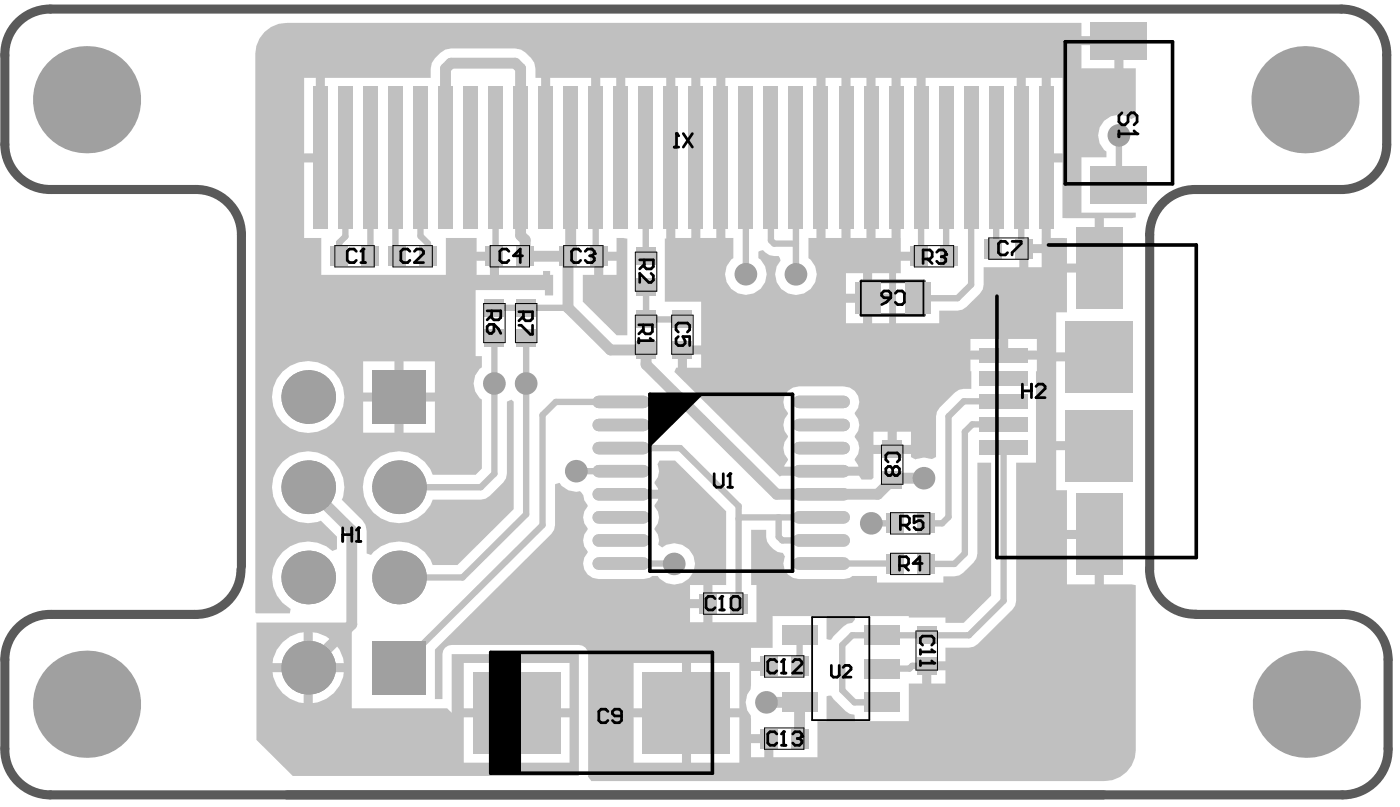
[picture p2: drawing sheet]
<svg xmlns="http://www.w3.org/2000/svg" width="65mm" height="37mm" viewBox="0 0 65 37" stroke-linecap="round" stroke-linejoin="round" font-family="sans-serif">
<g fill="#c0c0c0">
<path d="M27.5 11.9h.3v-.2h.8v-.7l.5 .1v4.4h-.5l-1.6-1.5v-1.3h.5zM28 12.1v.6h.6v-.6z"/>
<path d="M11.9 28.8h4.3l.1 .1v3.9h4.4l.2 .2v-2.7h5.9v5.7h-13.2l-1.7-1.7zM14.5 29.3v1.4h1.4a1.61 1.61 0 0 0-1.4-1.4zM13.1 29.8l-.3 .3-.2 .6h1.5v-1.4l-.7 .2zM14.5 31.1v1.5a1.61 1.61 0 0 0 1.4-1.5zM12.6 31.1a1.61 1.61 0 0 0 1.5 1.5v-1.5zM24.2 30.7v2.1h2.2v-2.1zM21.5 30.7v2.1h2.2v-2.1zM24.2 33.2v2.1h2.2v-2.1zM21.5 33.2v2.1h2.2v-2.1z"/>
<path d="M12.3 1.5a1.75 1.75 0 0 1 1.2-.4h36.6v.6h1.8v.2h.2v1.3h.6v2.2l-.2 .1-.3-.1a.95 .95 0 0 0-1.2 .4 .95 .95 0 0 0 .3 1.2v.3h-1.2v2.6h2.6v.2h-1.5v2.3h-.2v.2h-1.5v1.9h-.5v1.8h2v.4h-2v3.7h2v.5h-2v1.8h.5v1.9h1.5v.2h.2v2.3h1.5v7.6a1.48 1.48 0 0 1-1.7 1.5h-23.6l-.1-.2v-5.7a.43 .43 0 0 0-.5-.4h-6l-.3 .2v.2v2.1h-.3v-2.3l5.4-5.4 .1-.4v-1.9h.2l.5 .3 .5 .1 .3 .7a.78 .78 0 0 0 0 1 .78 .78 0 0 0 0 1.1 .72 .72 0 0 0-.1 .8 .72 .72 0 0 0 .7 .4h2l.7-.1a.95 .95 0 0 0 1.3 .2 .95 .95 0 0 0 .2-1.3 .95 .95 0 0 0-1.3-.2l-.2-.2v-.4l-.2-.3a.85 .85 0 0 0 0-1.1l.2-.3h-1.7v-.4h1.7l-.2-.4a.69 .69 0 0 0 .2-.8l.1-.2h.7l2.4 2.4v3.4h-.7v1.7h2.1v-1.7h-.3v-2.6h.7a.89 .89 0 0 0 .8 1.1l.1 .2a.72 .72 0 0 0 .6 1h2.1l.4-.1h1.2v.3h3v-.3h.6a1.44 1.44 0 0 0 1-1v-4.3h.7v6.2l-1.3 1.3h-.9v-.3l-4.2-.1v.2l-.1 .2-.4 .1-.6 .6h-.2v-1.1h-2.5v1.5h-1v.7h.8v.4h-.8v.8l-.2 .3v.3v.4l.2 .3v.8h.8v.2h.3v.9h2v-1.7h.4v-1.1l.1-.1h.1l.7 .8 .4 .1v.3h2.5v-1.7h.7v-.8h.2v-.3h.8v-.6h1.3l2-1.9v-6.7h.9l.1-4.7h-3.1v1.3l-.5 .1a1.95 1.95 0 0 0-1.1 1.2v1.9l-.1 .1-.5-.1-.4 .1-.2-.1v-.2h-1.7v1.1l-.1 .1h-.5l-.1-.2-3.6 .1-4.9-4.9v-.2h.1v-.8h.2v-.2h.9v-2h-1.7l.1-10.4h-1.9v3.7h-.4v-3.7h-.8v3.7h-.4v-3.7h-1.9v3.7h-.4v-3.7h-.3v-.4a1.12 1.12 0 0 0-.9-1l-3.3 .1a1.21 1.21 0 0 0-.6 1.3h-4.9v3.7h-.2v.2h-.8v3.5h.8v1.7h5.8v-1.7h1.4v.7h.8v.2h.2v.8h2.1v-.1h.3v.1h.1v1h-.3v-.3h-3.2v3.1h.2v.5l-.1 .1a.93 .93 0 0 0 .1 1.4v3.2l-.2 .3h-2l-.1-.3a1.67 1.67 0 0 0-2.6-.4 1.67 1.67 0 0 0 .2 2.7 1.67 1.67 0 0 0 2.5-.8l2.4-.1a1.81 1.81 0 0 0 1-1.1v-3.4l.2-.1 .1 .1v5l-2.6 2.6h-1.1a1.66 1.66 0 0 0-2.9-.5l-.2-.1-.1-1.3-1.1-1.1 .1-.2a1.67 1.67 0 0 0-1.5-2.1 1.67 1.67 0 0 0-1.7 1.9 1.67 1.67 0 0 0 2.2 1.3l.7 .8v.5l-.2 .1-.3-.2a1.67 1.67 0 0 0-2.3 .6 1.67 1.67 0 0 0 .7 2.3l-.1 .2h-1.6v-25.9a1.41 1.41 0 0 1 .5-1zM50.1 2.1v1.1h1.6v-1.1zM14.1 3.6v3.5h.5v-3.5zM48.7 3.6v3.5h.6v-3.5zM41.8 3.6v8.1h.8v.4h-.8v.6h-.3v2.3h2v-.6a1.68 1.68 0 0 0 2.1-2h1.7v-.9h.2v-.2h.8v-7.7h-.7v3.7h-.5v-3.7h-4.2v3.7h-.4v-3.7zM40.6 3.6v7.4h.7v-7.4zM39.4 3.6v7.4h.8v-7.4zM38.3 3.6v7.4h.7v-7.4zM32.5 3.6v7.4h.7v-7.4zM31.3 3.6v7.4h.8v-7.4zM48.7 7.5v3.5h.8v1.2h1.3v-2.1h-1.5v-2.6zM47.7 11.7v.7h.6v-.7zM22.1 12.1v.6h.6v-.6zM40.4 12.7v.9h.8v-.9zM39.2 12.7v.9h.8v-.9zM33.6 3.6v7.4h.4v1a.95 .95 0 0 0-.1 1.4 .95 .95 0 0 0 1.4 0 .95 .95 0 0 0-.1-1.4v-.3l.2-.1a.73 .73 0 0 0 .7 .3l.1 .2a.95 .95 0 0 0 .1 1.3 .95 .95 0 0 0 1.3-.1 .95 .95 0 0 0-.1-1.3v-1h.4v-7.4zM40.4 14v1h.8v-1zM39.2 14v1h.8v-1zM46.7 15.7v.5h1.4v-.5zM45 15.7v.5h1.3v-.5zM31.8 16.4v.6h.7v-.6zM18.7 16.7v1.5h1.5v-1.5zM16.8 16.7v1.5h1.5v-1.5zM18.7 18.6v1.4h1.5v-1.4zM16.8 18.6v1.4h1.5v-1.4zM12.6 18.4a1.7 1.7 0 0 0 3.4 0 1.7 1.7 0 0 0-3.4 0zM41.6 20v.6h.6v-.6zM40.5 20v.6h.7v-.6zM36.5 18.1a.78 .78 0 0 0 0 1.1 .78 .78 0 0 0 0 1.1 .78 .78 0 0 0 0 1l-.1 .3h3.4l-.2-.3a.85 .85 0 0 0 0-1.1 .78 .78 0 0 0 0-1.1 .72 .72 0 0 0 .2-.8 .72 .72 0 0 0-.7-.4h-2.1zM49.5 25v2.1h1.3v-2.1zM32 27.1v.7h.6v-.7zM32 28.2v.6h.6v-.6zM43.2 31.1v.6h.6v-.6zM32 30.7v2.1h2.3v-2.1zM29.4 30.7v2.1h2.2v-2.1zM34.8 34.4v.7h.6v-.7zM32 33.2v2.1h2.3v-2.1zM29.4 33.2v2.1h2.2v-2.1z"/>
</g>
<path d="M20.7 7.3v-4.1l.2-.3h3l.2 .3v7.7l.3 .2v.8h1.9M26.3 14.3h.1M26.3 11.9v2.4M26.3 14.3l2 1.9h1.7v.7l6 6h4.7l.7-.7h1.4M26.5 7.3v4.5l-.2 .1M14.3 22.6l2 2v4.3l-2 2M35.5 32.5h1.6v1.7" fill="none" stroke="#c0c0c0" stroke-width=".51"/>
<g fill="none" stroke="#c0c0c0" stroke-width=".29">
<path d="M16 7.3v3.7l-.3 .2v.7M17.2 7.3v4.6M18.3 7.3l.1 4.6M19.5 7.3v3.6l.3 .4v.6M22.9 15.7v6.3l-.6 .6h-3.8M22.9 14.3h3.4M23 7.3l-.1 4.6M24.4 15.7v8.1l-3 3h-2.9M27.6 7.3v4.4l.2 .2M28.8 18.6h-3l-.6 .6v5.1l-6.7 6.6M29.9 7.3v4.6M29.9 11.9h.1"/>
<path d="M30 13.3v1.5h1.6M34.6 7.3v5.4M35.7 7.3v3.8l.2 .2h1M36.9 7.3v5.4M42.7 7.3v4.5l-.1 .1M43.9 7.3v4.4l.1 .2M45 7.3v5.9l-.6 .6h-1.9M46.2 7.3v4.4M46.5 18.6h-1.8l-.7 .7v4.7l-.3 .2h-.8M46.5 19.7h-1.4l-.4 .3v5.7l-.4 .4h-1.4M47.3 7.3v4.5M51.9 6.3v2.3"/>
<path d="M26.7 21.8h2.1M28.8 20.8h2.7l2.7 2.7v4.5M28.8 26.1h2.4M36.1 24v.9l.2 .1h1.8M37.1 29.4v1.5M38.1 24h-3.8h-.1M38.1 26.1h3.4M40.4 24.2h1.1M43 30.9h-.7l-.1 .1h-1.3M46.5 20.7v7.1l-1.6 1.6h-5.4l-.4 .5v2.1l.5 .5h1.3"/>
</g>
<g fill="#a0a0a0">
<circle cx="51" cy="20.7" r=".52"/>
<circle cx="51" cy="16.5" r=".52"/>
<circle cx="50.9" cy="25.9" r=".52"/>
<circle cx="51" cy="24.8" r=".52"/>
<circle cx="50.9" cy="23.6" r=".52"/>
<circle cx="50.9" cy="13.6" r=".52"/>
<circle cx="51" cy="12.4" r=".52"/>
<circle cx="50.9" cy="11.3" r=".52"/>
<circle cx="40.4" cy="24.2" r=".52"/>
<circle cx="42.8" cy="22.2" r=".52"/>
<circle cx="36.9" cy="12.7" r=".52"/>
<circle cx="34.6" cy="12.7" r=".52"/>
<circle cx="24" cy="33" r=".52"/>
<circle cx="26.7" cy="21.8" r=".52"/>
<circle cx="31.3" cy="26.1" r=".52"/>
<circle cx="35.5" cy="32.5" r=".52"/>
<circle cx="24.4" cy="17.8" r=".52"/>
<circle cx="22.9" cy="17.8" r=".52"/>
<circle cx="51.9" cy="6.3" r=".52"/>
<circle cx="18.5" cy="26.8" r="1.24"/>
<circle cx="18.5" cy="22.6" r="1.24"/>
<circle cx="14.3" cy="26.8" r="1.24"/>
<circle cx="14.3" cy="30.9" r="1.24"/>
<circle cx="14.3" cy="18.4" r="1.24"/>
<circle cx="14.3" cy="22.6" r="1.24"/>
<circle cx="4" cy="32.6" r="2.48"/>
<circle cx="4" cy="4.6" r="2.48"/>
<circle cx="60.6" cy="32.6" r="2.48"/>
<circle cx="60.5" cy="4.6" r="2.48"/>
</g>
<g fill="#a0a0a0">
<path d="M17.3 29.7h2.4v2.5h-2.4z" fill-rule="evenodd"/>
<path d="M17.3 17.2h2.4v2.4h-2.4z" fill-rule="evenodd"/>
</g>
<g fill="#c0c0c0">
<path d="M22.5 13.9h.9v.8h-.9z" fill-rule="evenodd"/>
<path d="M23.9 13.9h.9v.8h-.9z" fill-rule="evenodd"/>
</g>
<path d="M27.8 19.7h2M27.8 26.1h2M27.8 22.9h2M27.8 24h2M27.8 20.8h2" fill="none" stroke="#c0c0c0" stroke-width=".58"/>
<g fill="#c0c0c0">
<path d="M29.5 15.8h.9v.8h-.9z" fill-rule="evenodd"/>
<path d="M29.5 12.9h.9v.8h-.9z" fill-rule="evenodd"/>
<path d="M32.4 27.5h.8v.9h-.8z" fill-rule="evenodd"/>
<path d="M31.2 15.8h.9v.8h-.9z" fill-rule="evenodd"/>
<path d="M35.2 33.8h.9v.9h-.9z" fill-rule="evenodd"/>
<path d="M35.2 30.4h.9v.9h-.9z" fill-rule="evenodd"/>
<path d="M42.5 29h.9v.8h-.9z" fill-rule="evenodd"/>
<path d="M42.5 30.4h.9v.9h-.9z" fill-rule="evenodd"/>
<path d="M42.5 25.7h.8v.9h-.8z" fill-rule="evenodd"/>
<path d="M41.1 25.7h.8v.9h-.8z" fill-rule="evenodd"/>
<path d="M42.5 23.8h.8v.9h-.8z" fill-rule="evenodd"/>
<path d="M41.1 23.8h.8v.9h-.8z" fill-rule="evenodd"/>
<path d="M40.9 20.4h.9v.8h-.9z" fill-rule="evenodd"/>
<path d="M42 13.1h1.1v1.5h-1.1z" fill-rule="evenodd"/>
<path d="M15.3 11.4h.8v.9h-.8z" fill-rule="evenodd"/>
<path d="M19.4 11.4h.9v.9h-.9z" fill-rule="evenodd"/>
<path d="M18 11.4h.8v.9h-.8z" fill-rule="evenodd"/>
<path d="M22.5 15.3h.9v.8h-.9z" fill-rule="evenodd"/>
<path d="M22.5 11.4h.8v.9h-.8z" fill-rule="evenodd"/>
<path d="M23.9 15.3h.9v.8h-.9z" fill-rule="evenodd"/>
<path d="M25.9 11.4h.8v.9h-.8z" fill-rule="evenodd"/>
<path d="M23.9 11.4h.9v.9h-.9z" fill-rule="evenodd"/>
</g>
<path d="M27.8 25h2" fill="none" stroke="#c0c0c0" stroke-width=".58"/>
<g fill="#c0c0c0">
<path d="M27.4 11.4h.8v.9h-.8z" fill-rule="evenodd"/>
<path d="M29.5 14.4h.9v.8h-.9z" fill-rule="evenodd"/>
<path d="M29.5 11.5h.9v.8h-.9z" fill-rule="evenodd"/>
</g>
<path d="M27.8 18.6h2M27.8 21.8h2" fill="none" stroke="#c0c0c0" stroke-width=".58"/>
<g fill="#c0c0c0">
<path d="M31.2 14.4h.9v.8h-.9z" fill-rule="evenodd"/>
<path d="M40.9 21.8h.9v.8h-.9z" fill-rule="evenodd"/>
<path d="M42.2 11.4h.8v.9h-.8z" fill-rule="evenodd"/>
<path d="M45.6 11.1h.9v.9h-.9z" fill-rule="evenodd"/>
<path d="M14.5 4h.7v6.6h-.7z" fill-rule="evenodd"/>
<path d="M15.7 4h.6v6.6h-.6z" fill-rule="evenodd"/>
<path d="M18 4h.7v6.6h-.7z" fill-rule="evenodd"/>
<path d="M19.2 4h.6v6.6h-.6z" fill-rule="evenodd"/>
<path d="M21.5 4h.6v6.6h-.6z" fill-rule="evenodd"/>
<path d="M22.6 4h.7v6.6h-.7z" fill-rule="evenodd"/>
<path d="M25 4h.6v6.6h-.6z" fill-rule="evenodd"/>
<path d="M26.1 4h.7v6.6h-.7z" fill-rule="evenodd"/>
<path d="M28.4 4h.7v6.6h-.7z" fill-rule="evenodd"/>
<path d="M29.6 4h.7v6.6h-.7z" fill-rule="evenodd"/>
<path d="M31.9 4h.7v6.6h-.7z" fill-rule="evenodd"/>
<path d="M30.8 4h.6v6.6h-.6z" fill-rule="evenodd"/>
<path d="M34.3 4h.6v6.6h-.6z" fill-rule="evenodd"/>
<path d="M35.4 4h.7v6.6h-.7z" fill-rule="evenodd"/>
<path d="M37.7 4h.7v6.6h-.7z" fill-rule="evenodd"/>
<path d="M38.9 4h.7v6.6h-.7z" fill-rule="evenodd"/>
<path d="M41.2 4h.7v6.6h-.7z" fill-rule="evenodd"/>
<path d="M42.4 4h.6v6.6h-.6z" fill-rule="evenodd"/>
<path d="M44.7 4h.7v6.6h-.7z" fill-rule="evenodd"/>
<path d="M45.9 4h.6v6.6h-.6z" fill-rule="evenodd"/>
<path d="M48.2 4h.6v6.6h-.6z" fill-rule="evenodd"/>
<path d="M36.7 33.8h.8v.9h-.8z" fill-rule="evenodd"/>
<path d="M36.7 30.4h.8v.9h-.8z" fill-rule="evenodd"/>
<path d="M36.2 29h1.7v.9h-1.7z" fill-rule="evenodd"/>
<path d="M40.1 29h1.6v.9h-1.6z" fill-rule="evenodd"/>
<path d="M40.1 30.5h1.6v.9h-1.6z" fill-rule="evenodd"/>
<path d="M33.8 27.5h.9v.9h-.9z" fill-rule="evenodd"/>
</g>
<path d="M37 19.7h2.1M37 26.1h2.1M37 22.9h2.1M37 24h2.1M37 20.8h2.1" fill="none" stroke="#c0c0c0" stroke-width=".58"/>
<g fill="#c0c0c0">
<path d="M39.6 13.1h1.2v1.5h-1.2z" fill-rule="evenodd"/>
<path d="M16.7 11.4h.9v.9h-.9z" fill-rule="evenodd"/>
<path d="M21.9 31.1h4.1v3.8h-4.1z" fill-rule="evenodd"/>
</g>
<path d="M37 25h2.1" fill="none" stroke="#c0c0c0" stroke-width=".58"/>
<g fill="#c0c0c0">
<path d="M36.2 32.1h1.7v.9h-1.7z" fill-rule="evenodd"/>
<path d="M40.1 32.1h1.6v.9h-1.6z" fill-rule="evenodd"/>
<path d="M43.6 11.4h.8v.9h-.8z" fill-rule="evenodd"/>
</g>
<path d="M37 18.6h2.1M37 21.8h2.1" fill="none" stroke="#c0c0c0" stroke-width=".58"/>
<g fill="#c0c0c0">
<path d="M47.1 11.1h.8v.9h-.8z" fill-rule="evenodd"/>
<path d="M49.9 10.5h2.1v3.8h-2.1z" fill-rule="evenodd"/>
<path d="M49.4 14.9h3.1v3.3h-3.1z" fill-rule="evenodd"/>
<path d="M49.4 19h3.1v3.3h-3.1z" fill-rule="evenodd"/>
<path d="M50.6 7.7h2.6v1.7h-2.6z" fill-rule="evenodd"/>
<path d="M50.6 1h2.6v1.7h-2.6z" fill-rule="evenodd"/>
<path d="M16.8 4h.7v6.6h-.7z" fill-rule="evenodd"/>
<path d="M27.3 4h.7v6.6h-.7z" fill-rule="evenodd"/>
<path d="M23.8 4h.7v6.6h-.7z" fill-rule="evenodd"/>
<path d="M20.3 4h.7v6.6h-.7z" fill-rule="evenodd"/>
<path d="M43.5 4h.7v6.6h-.7z" fill-rule="evenodd"/>
<path d="M40.1 4h.6v6.6h-.6z" fill-rule="evenodd"/>
<path d="M36.6 4h.6v6.6h-.6z" fill-rule="evenodd"/>
<path d="M33.1 4h.7v6.6h-.7z" fill-rule="evenodd"/>
<path d="M49.9 22.9h2.1v3.8h-2.1z" fill-rule="evenodd"/>
<path d="M47 4h.7v6.6h-.7z" fill-rule="evenodd"/>
<path d="M45.4 19.3h2.3v.7h-2.3z" fill-rule="evenodd"/>
<path d="M45.4 20.4h2.3v.7h-2.3z" fill-rule="evenodd"/>
<path d="M45.4 17.2h2.3v.7h-2.3z" fill-rule="evenodd"/>
<path d="M45.4 16.1h2.3v.7h-2.3z" fill-rule="evenodd"/>
<path d="M29.8 31.1h4.1v3.8h-4.1z" fill-rule="evenodd"/>
<path d="M45.4 18.3h2.3v.6h-2.3z" fill-rule="evenodd"/>
</g>
<path d="M39.9 13h2.9v1.6h-2.9z" fill="none" stroke="#5a5a5a" stroke-width=".17"/>
<path d="M11.2 26.3v-15.4a2.09 2.09 0 0 0-2.2-2.1h-6.6a2.09 2.09 0 0 1-2.2-2.1v-4.1a2.1 2.1 0 0 1 2.1-2.2h59.9a2.09 2.09 0 0 1 2.1 2.2v4.1a2.1 2.1 0 0 1-2.2 2.1h-6.6a2.1 2.1 0 0 0-2.2 2.1v15.5a2.08 2.08 0 0 0 2.1 2.1h6.8a2.09 2.09 0 0 1 2.2 2.1v4.1a2.1 2.1 0 0 1-2.1 2.1h-60a2.1 2.1 0 0 1-2.1-2.1v-4.1a2.1 2.1 0 0 1 2.2-2.1h6.6a2.1 2.1 0 0 0 2.2-2.1" fill="none" stroke="#5a5a5a" stroke-width=".42"/>
<g fill="#a0a0a0">
<circle cx="18.5" cy="26.8" r="1.24"/>
<circle cx="18.5" cy="22.6" r="1.24"/>
<circle cx="14.3" cy="26.8" r="1.24"/>
<circle cx="14.3" cy="30.9" r="1.24"/>
<circle cx="14.3" cy="18.4" r="1.24"/>
<circle cx="14.3" cy="22.6" r="1.24"/>
</g>
<g fill="#a0a0a0">
<path d="M17.3 29.7h2.4v2.5h-2.4z" fill-rule="evenodd"/>
<path d="M17.3 17.2h2.4v2.4h-2.4z" fill-rule="evenodd"/>
</g>
<g fill="#c0c0c0">
<path d="M22.5 13.9h.9v.8h-.9z" fill-rule="evenodd"/>
<path d="M23.9 13.9h.9v.8h-.9z" fill-rule="evenodd"/>
</g>
<path d="M27.8 19.7h2M27.8 26.1h2M27.8 22.9h2M27.8 24h2M27.8 20.8h2" fill="none" stroke="#c0c0c0" stroke-width=".58"/>
<g fill="#c0c0c0">
<path d="M29.5 15.8h.9v.8h-.9z" fill-rule="evenodd"/>
<path d="M29.5 12.9h.9v.8h-.9z" fill-rule="evenodd"/>
<path d="M32.4 27.5h.8v.9h-.8z" fill-rule="evenodd"/>
<path d="M31.2 15.8h.9v.8h-.9z" fill-rule="evenodd"/>
<path d="M35.2 33.8h.9v.9h-.9z" fill-rule="evenodd"/>
<path d="M35.2 30.4h.9v.9h-.9z" fill-rule="evenodd"/>
<path d="M42.5 29h.9v.8h-.9z" fill-rule="evenodd"/>
<path d="M42.5 30.4h.9v.9h-.9z" fill-rule="evenodd"/>
<path d="M42.5 25.7h.8v.9h-.8z" fill-rule="evenodd"/>
<path d="M41.1 25.7h.8v.9h-.8z" fill-rule="evenodd"/>
<path d="M42.5 23.8h.8v.9h-.8z" fill-rule="evenodd"/>
<path d="M41.1 23.8h.8v.9h-.8z" fill-rule="evenodd"/>
<path d="M40.9 20.4h.9v.8h-.9z" fill-rule="evenodd"/>
<path d="M42 13.1h1.1v1.5h-1.1z" fill-rule="evenodd"/>
<path d="M15.3 11.4h.8v.9h-.8z" fill-rule="evenodd"/>
<path d="M19.4 11.4h.9v.9h-.9z" fill-rule="evenodd"/>
<path d="M18 11.4h.8v.9h-.8z" fill-rule="evenodd"/>
<path d="M22.5 15.3h.9v.8h-.9z" fill-rule="evenodd"/>
<path d="M22.5 11.4h.8v.9h-.8z" fill-rule="evenodd"/>
<path d="M23.9 15.3h.9v.8h-.9z" fill-rule="evenodd"/>
<path d="M25.9 11.4h.8v.9h-.8z" fill-rule="evenodd"/>
<path d="M23.9 11.4h.9v.9h-.9z" fill-rule="evenodd"/>
</g>
<path d="M27.8 25h2" fill="none" stroke="#c0c0c0" stroke-width=".58"/>
<g fill="#c0c0c0">
<path d="M27.4 11.4h.8v.9h-.8z" fill-rule="evenodd"/>
<path d="M29.5 14.4h.9v.8h-.9z" fill-rule="evenodd"/>
<path d="M29.5 11.5h.9v.8h-.9z" fill-rule="evenodd"/>
</g>
<path d="M27.8 18.6h2M27.8 21.8h2" fill="none" stroke="#c0c0c0" stroke-width=".58"/>
<g fill="#c0c0c0">
<path d="M31.2 14.4h.9v.8h-.9z" fill-rule="evenodd"/>
<path d="M40.9 21.8h.9v.8h-.9z" fill-rule="evenodd"/>
<path d="M42.2 11.4h.8v.9h-.8z" fill-rule="evenodd"/>
<path d="M45.6 11.1h.9v.9h-.9z" fill-rule="evenodd"/>
<path d="M14.5 4h.7v6.6h-.7z" fill-rule="evenodd"/>
<path d="M15.7 4h.6v6.6h-.6z" fill-rule="evenodd"/>
<path d="M18 4h.7v6.6h-.7z" fill-rule="evenodd"/>
<path d="M19.2 4h.6v6.6h-.6z" fill-rule="evenodd"/>
<path d="M21.5 4h.6v6.6h-.6z" fill-rule="evenodd"/>
<path d="M22.6 4h.7v6.6h-.7z" fill-rule="evenodd"/>
<path d="M25 4h.6v6.6h-.6z" fill-rule="evenodd"/>
<path d="M26.1 4h.7v6.6h-.7z" fill-rule="evenodd"/>
<path d="M28.4 4h.7v6.6h-.7z" fill-rule="evenodd"/>
<path d="M29.6 4h.7v6.6h-.7z" fill-rule="evenodd"/>
<path d="M31.9 4h.7v6.6h-.7z" fill-rule="evenodd"/>
<path d="M30.8 4h.6v6.6h-.6z" fill-rule="evenodd"/>
<path d="M34.3 4h.6v6.6h-.6z" fill-rule="evenodd"/>
<path d="M35.4 4h.7v6.6h-.7z" fill-rule="evenodd"/>
<path d="M37.7 4h.7v6.6h-.7z" fill-rule="evenodd"/>
<path d="M38.9 4h.7v6.6h-.7z" fill-rule="evenodd"/>
<path d="M41.2 4h.7v6.6h-.7z" fill-rule="evenodd"/>
<path d="M42.4 4h.6v6.6h-.6z" fill-rule="evenodd"/>
<path d="M44.7 4h.7v6.6h-.7z" fill-rule="evenodd"/>
<path d="M45.9 4h.6v6.6h-.6z" fill-rule="evenodd"/>
<path d="M48.2 4h.6v6.6h-.6z" fill-rule="evenodd"/>
<path d="M36.7 33.8h.8v.9h-.8z" fill-rule="evenodd"/>
<path d="M36.7 30.4h.8v.9h-.8z" fill-rule="evenodd"/>
<path d="M36.2 29h1.7v.9h-1.7z" fill-rule="evenodd"/>
<path d="M40.1 29h1.6v.9h-1.6z" fill-rule="evenodd"/>
<path d="M40.1 30.5h1.6v.9h-1.6z" fill-rule="evenodd"/>
<path d="M33.8 27.5h.9v.9h-.9z" fill-rule="evenodd"/>
</g>
<path d="M37 19.7h2.1M37 26.1h2.1M37 22.9h2.1M37 24h2.1M37 20.8h2.1" fill="none" stroke="#c0c0c0" stroke-width=".58"/>
<g fill="#c0c0c0">
<path d="M39.6 13.1h1.2v1.5h-1.2z" fill-rule="evenodd"/>
<path d="M16.7 11.4h.9v.9h-.9z" fill-rule="evenodd"/>
<path d="M21.9 31.1h4.1v3.8h-4.1z" fill-rule="evenodd"/>
</g>
<path d="M37 25h2.1" fill="none" stroke="#c0c0c0" stroke-width=".58"/>
<g fill="#c0c0c0">
<path d="M36.2 32.1h1.7v.9h-1.7z" fill-rule="evenodd"/>
<path d="M40.1 32.1h1.6v.9h-1.6z" fill-rule="evenodd"/>
<path d="M43.6 11.4h.8v.9h-.8z" fill-rule="evenodd"/>
</g>
<path d="M37 18.6h2.1M37 21.8h2.1" fill="none" stroke="#c0c0c0" stroke-width=".58"/>
<g fill="#c0c0c0">
<path d="M47.1 11.1h.8v.9h-.8z" fill-rule="evenodd"/>
<path d="M49.9 10.5h2.1v3.8h-2.1z" fill-rule="evenodd"/>
<path d="M49.4 14.9h3.1v3.3h-3.1z" fill-rule="evenodd"/>
<path d="M49.4 19h3.1v3.3h-3.1z" fill-rule="evenodd"/>
<path d="M50.6 7.7h2.6v1.7h-2.6z" fill-rule="evenodd"/>
<path d="M50.6 1h2.6v1.7h-2.6z" fill-rule="evenodd"/>
<path d="M16.8 4h.7v6.6h-.7z" fill-rule="evenodd"/>
<path d="M27.3 4h.7v6.6h-.7z" fill-rule="evenodd"/>
<path d="M23.8 4h.7v6.6h-.7z" fill-rule="evenodd"/>
<path d="M20.3 4h.7v6.6h-.7z" fill-rule="evenodd"/>
<path d="M43.5 4h.7v6.6h-.7z" fill-rule="evenodd"/>
<path d="M40.1 4h.6v6.6h-.6z" fill-rule="evenodd"/>
<path d="M36.6 4h.6v6.6h-.6z" fill-rule="evenodd"/>
<path d="M33.1 4h.7v6.6h-.7z" fill-rule="evenodd"/>
<path d="M49.9 22.9h2.1v3.8h-2.1z" fill-rule="evenodd"/>
<path d="M47 4h.7v6.6h-.7z" fill-rule="evenodd"/>
<path d="M45.4 19.3h2.3v.7h-2.3z" fill-rule="evenodd"/>
<path d="M45.4 20.4h2.3v.7h-2.3z" fill-rule="evenodd"/>
<path d="M45.4 17.2h2.3v.7h-2.3z" fill-rule="evenodd"/>
<path d="M45.4 16.1h2.3v.7h-2.3z" fill-rule="evenodd"/>
<path d="M29.8 31.1h4.1v3.8h-4.1z" fill-rule="evenodd"/>
<path d="M45.4 18.3h2.3v.6h-2.3z" fill-rule="evenodd"/>
</g>
<path d="M30.1 18.3h2.5l-2.5 2.4z" fill="#000"/>
<g fill="none" stroke="#000" stroke-width=".05">
<path d="M15.5 11.4h1.8v1h-1.8zM18.2 11.4h1.8v1h-1.8zM22.4 14.1h1v1.8h-1zM22.7 11.4h1.9v1h-1.9zM23.9 14.1h1v1.8h-1zM26.1 11.4h1.9v1h-1.9zM29.5 14.6h1v1.8h-1zM29.5 11.7h1v1.8h-1zM31.1 14.6h1v1.8h-1zM42.4 11.4h1.8v1h-1.8zM45.8 11h1.9v1h-1.9zM32.6 27.5h1.8v1h-1.8z"/>
<path d="M35.4 30.4h1.9v1h-1.9zM35.4 33.7h1.9v1h-1.9zM40.9 20.6h1v1.8h-1zM41.3 23.8h1.8v.9h-1.8zM41.3 25.6h1.8v1h-1.8zM42.5 29.2h1v1.9h-1z"/>
</g>
<path d="M39.9 13h2.9v1.6h-2.9zM37.7 28.6h2.6v4.8h-2.6z" fill="none" stroke="#000" stroke-width=".08"/>
<path d="M30.1 18.3h6.6v8.2h-6.6zM48.6 11.4h6.9v14.4h-9.3v-12.1M49.4 1.9h5v6.6h-5zM22.8 30.2h10.2v5.6h-10.2z" fill="none" stroke="#000" stroke-width=".17"/>
<path d="M22.8 30.2h1.3v5.6h-1.3z" fill-rule="evenodd" fill="#000"/>
<g fill="none" stroke="#000" stroke-width=".13">
<path d="M16.5 11.6l-.1-.1h-.2l-.1 .1v.5l.1 .1h.2l.1-.1M16.7 12.2h.2M16.8 11.5h.1M16.8 11.5v.7M16.8 11.5l-.1 .1M19 11.6l-.1-.1h-.2l-.1 .1v.5l.1 .1h.2l.1-.1M19.2 11.6l.1-.1h.2l.1 .1v.1l-.4 .5h.4M22.6 14.4h.6v.3l-.1 .1h-.2l-.1-.1v-.3M22.6 15.1l.1-.1h.2v.3l-.2 .1-.1-.1zM22.8 14.6l-.2 .2M22.9 15l.3 .4M23.6 11.6l-.1-.1h-.2l-.1 .1v.5l.1 .1h.2l.1-.1"/>
<path d="M24.1 15.1h.1l.4 .4h.1v-.4M24.1 14.4h.6v.4l-.1 .1h-.2l-.1-.1v-.4M24.2 11.9h-.4l.3-.4v.7M24.3 14.7l-.2 .2M26.9 11.6l-.1-.1h-.2l-.1 .1v.5l.1 .1h.2l.1-.1M27.1 11.6l.1-.1h.2l.2 .2M27.3 11.9h.1M27.4 11.9l.2 .1-.2 .2h-.2l-.1-.1M27.6 11.7h.1M27.6 11.7l-.2 .2M29.6 15.1h.6v.3l-.1 .1h-.2l-.1-.1v-.3M29.6 15.7v.2"/>
<path d="M29.6 15.8h.6M29.7 12h.6v.4l-.1 .1h-.2l-.1-.1v-.4M29.8 15.3l-.2 .2M29.9 12.3l-.2 .2M30.1 15.7l.1 .1M30.2 12.7l.1 .1v.2l-.1 .1h-.1l-.4-.4v.4M30.2 15.8h.1M31.3 6.8h.2M31.4 6.2h.1M31.4 6.2v.6M31.4 6.2l.1 .1M31.4 15.4l-.1-.1v-.2l.1-.1h.5l.1 .1v.2l-.1 .1"/>
<path d="M31.4 15.6l-.1 .1v.2l.1 .1h.3l.1-.1-.1-.3h.3v.4M31.7 6.2l.4 .6M32.1 6.2l-.4 .6M40.9 13.6l.1-.1h.2l.1 .1v.2h-.3zM41.3 13.8l-.4 .3M41.5 13.6l.1-.1h.2l.1 .1v.4l-.1 .1h-.2l-.1-.1M42.8 12h.3l.1-.1v-.2l-.1-.1h-.3v.6M43 12l.2 .2M43.4 11.7l.1-.1h.2l.2 .2M43.6 11.9h.1M43.7 11.9l.2 .1-.2 .2h-.2l-.1-.1M43.9 11.8h.1"/>
<path d="M43.9 11.8l-.2 .1M46.7 11.3l-.1-.1h-.2l-.1 .1v.4l.1 .1h.2l.1-.1M46.9 11.2h.4l-.4 .6M47.4 17.8v.6M47.4 18.1h.4M47.8 17.8v.6M48 17.9l.1-.1h.3l.1 .1v.1l-.5 .4h.5M51.9 6.1v.2M51.9 6.2h.8M52 5.2l-.1 .2v.2l.1 .2h.2l.1-.2v-.2l.1-.2h.2l.1 .2v.2l-.1 .2M52.6 6.1l.1 .1M52.7 6.2h.1"/>
<path d="M15.9 24.5v.6M15.9 24.8h.4M16.3 24.5v.6M16.5 25.1h.2M16.6 24.5h.1M16.6 24.5v.6M16.6 24.5l-.1 .1M28.2 33l-.1-.1h-.2l-.1 .1v.4l.1 .1h.2l.1-.1M28.8 33.2h-.3l-.1-.1 .1-.2h.2l.1 .1v.4l-.1 .1h-.2l-.1-.1M33.1 22v.5l.1 .1h.2l.1-.1v-.5M33.2 27.7l-.2-.1h-.2l-.1 .1v.5l.1 .1h.2l.2-.1M33.4 28.3h.2"/>
<path d="M33.5 27.6h.1M33.5 27.6v.7M33.5 27.6l-.1 .1M33.7 22.6h.3M33.9 22h.1M33.9 22v.6M33.9 22l-.2 .1M33.9 27.7l.1-.1h.2l.1 .1v.5l-.1 .1h-.2l-.1-.1zM36 34l-.1-.1h-.2l-.1 .1v.4l.1 .1h.2l.1-.1M36 30.7l-.1-.1h-.2l-.1 .1v.4l.1 .1h.2l.1-.1M36.2 34.5h.2M36.2 31.2h.2"/>
<path d="M36.3 33.9h.1M36.3 30.6h.1M36.3 30.6v.6M36.3 33.9v.6M36.3 33.9l-.1 .1M36.3 30.6l-.1 .1M36.8 34l.1-.1h.2l.1 .2M36.8 30.7l.1-.1h.2l.1 .1v.1l-.4 .4h.4M37 34.2h.1M37.1 34.2l.1 .1-.1 .2h-.2l-.1-.1M37.2 34.1h.1M37.2 34.1l-.1 .1"/>
<path d="M38.5 30.8v.5l.1 .1 .3-.1v-.5M39.1 30.9l.1-.1 .3 .1-.4 .5h.4M41.2 21.4l-.1-.1v-.2l.1-.1h.4l.1 .1v.2l-.1 .1M41.4 21.7l.1-.1 .2 .1v.2l-.1 .1-.2-.1M41.4 21.7l-.1-.1-.2 .1v.2l.1 .1 .2-.1M41.4 21.7v.2M41.7 26.2h.3l.1-.1v-.2l-.1-.1h-.3v.6M41.7 24.3h.4l.1-.1v-.2l-.1-.1h-.4v.6M41.9 26.2l.2 .2M42 24.3l.2 .2M42.7 30.1v.2M42.7 30.6v.2"/>
<path d="M42.7 30.2h.6M42.7 30.7h.6M42.8 26.1h-.5l.4-.3v.6M42.8 29.9l-.1-.1v-.2l.1-.1h.4l.1 .1v.2l-.1 .1M42.8 23.9h-.4v.3l.2-.1 .2 .1v.2l-.1 .1h-.2l-.1-.1M43.2 30.1l.1 .1M43.2 30.6l.1 .1M43.3 30.2h.1M43.3 30.7h.1"/>
</g>
</svg>
